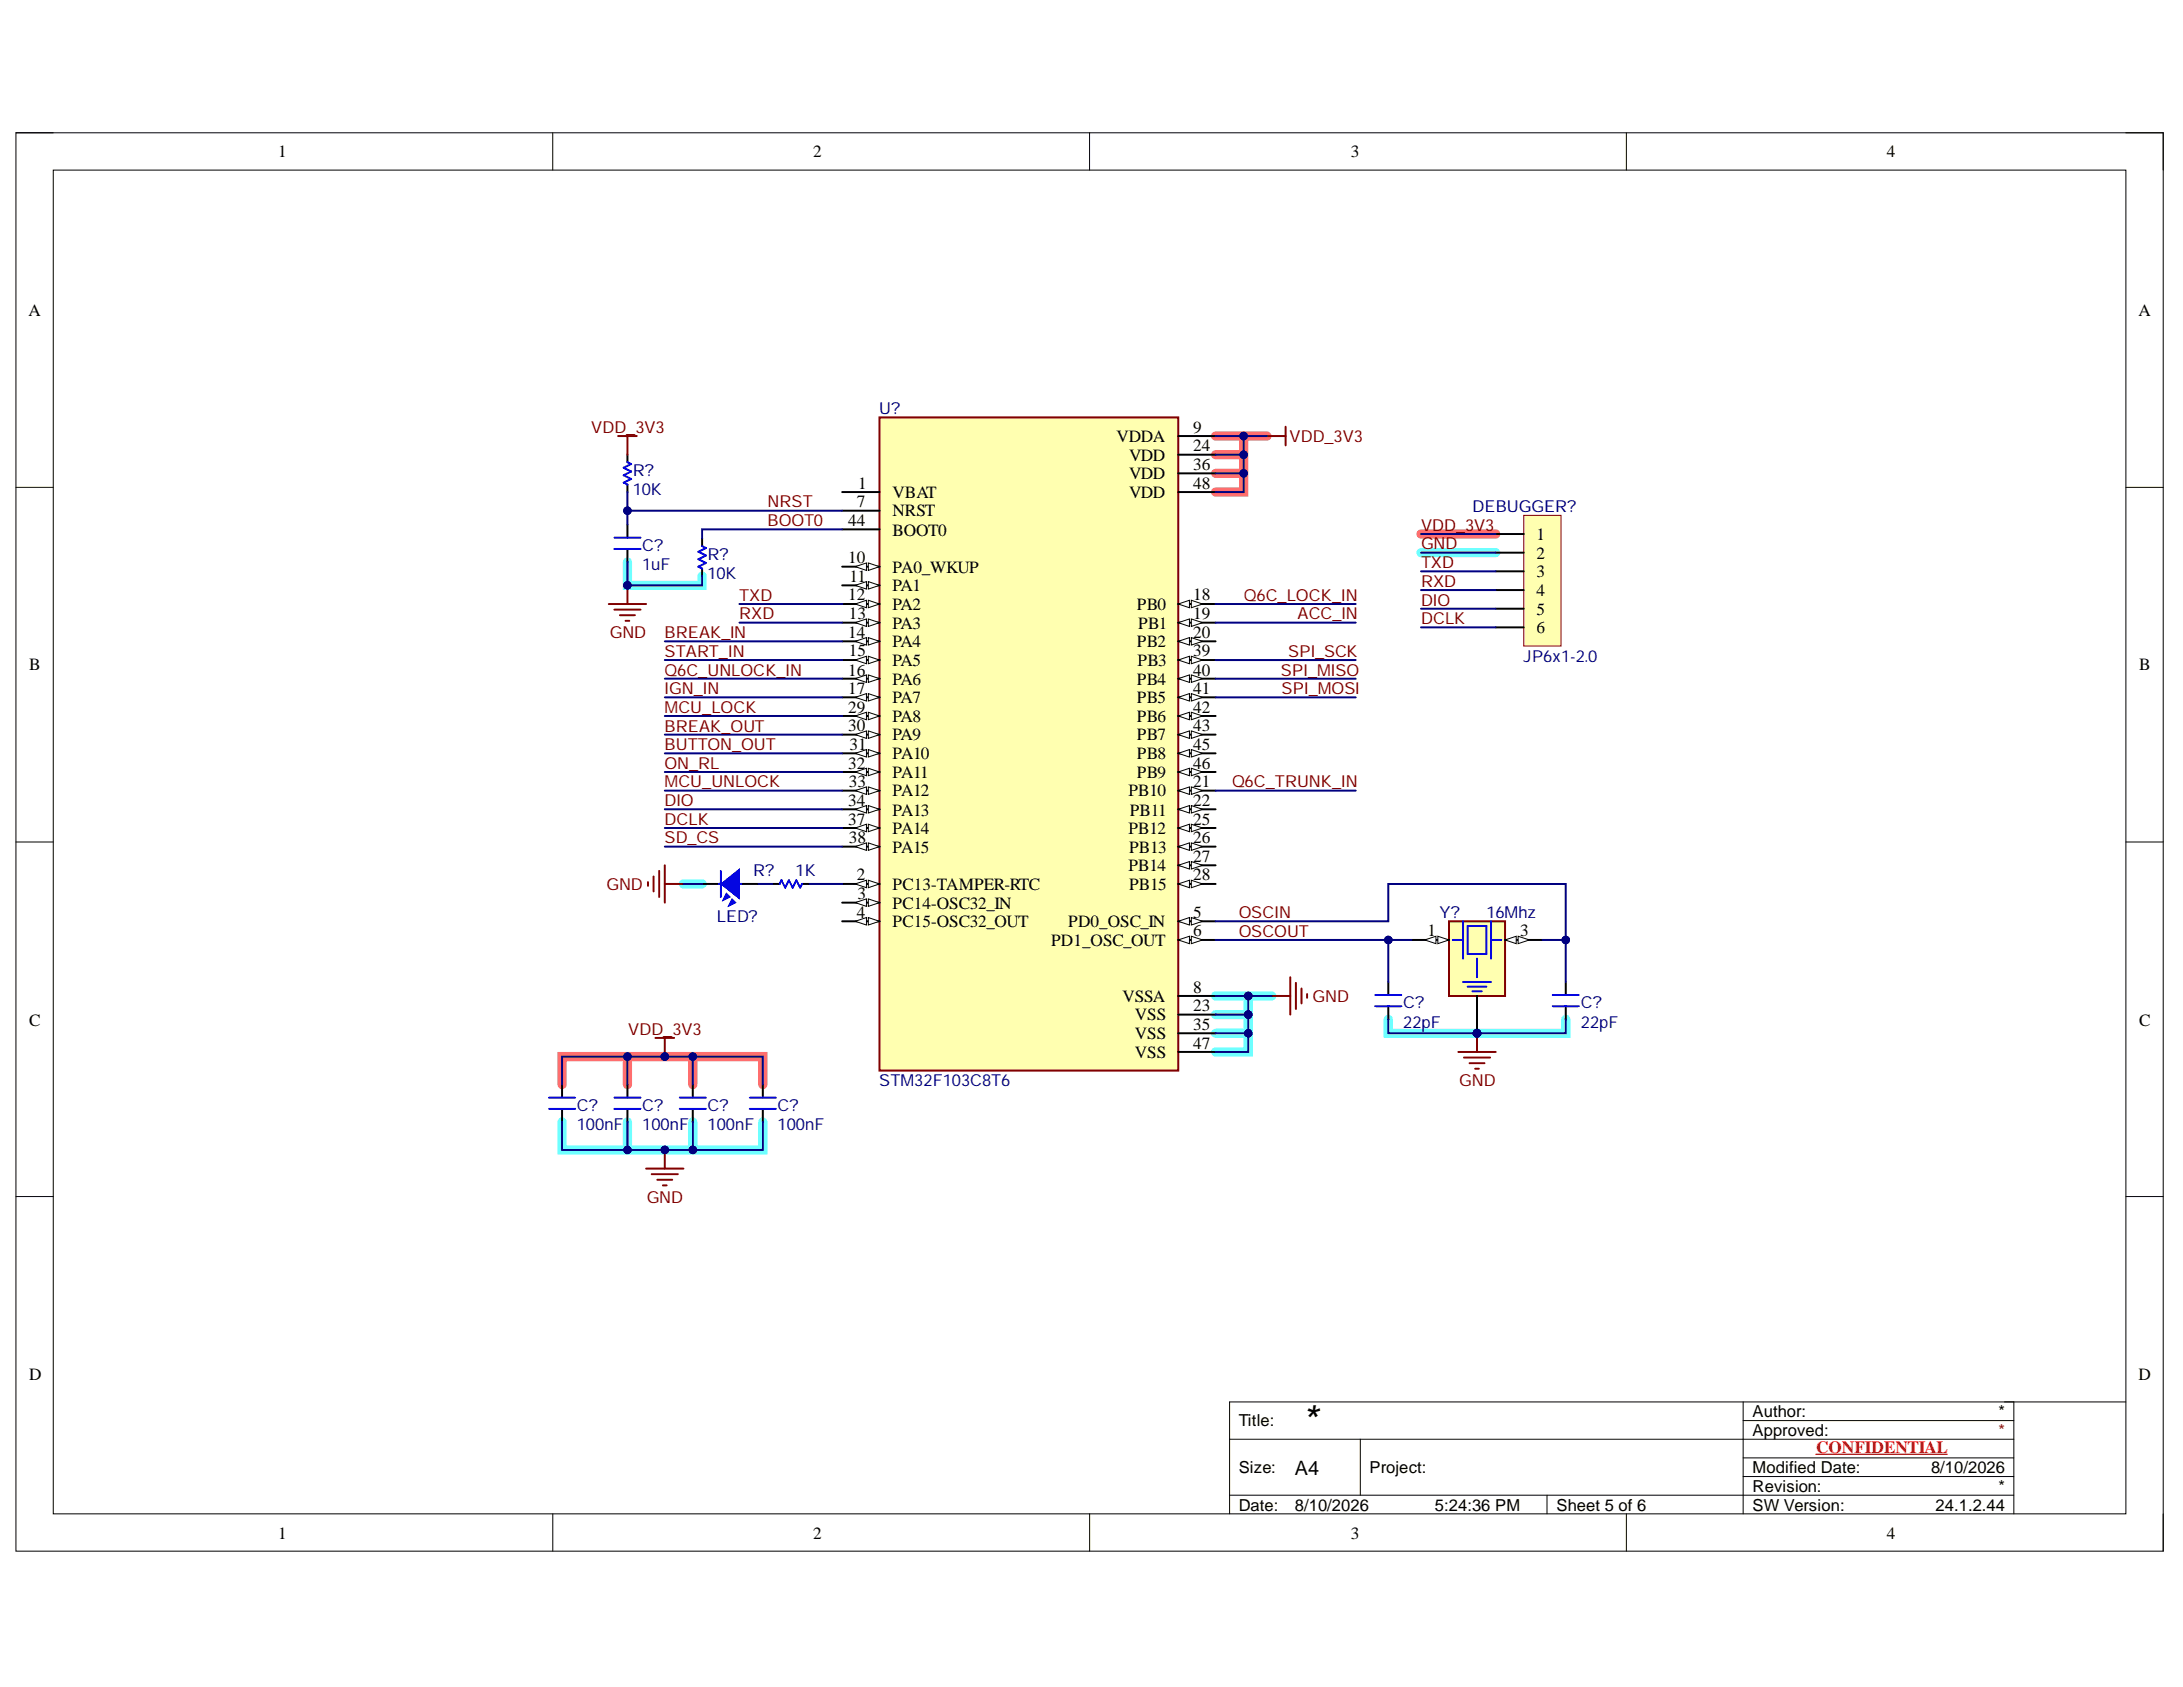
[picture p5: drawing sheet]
<svg xmlns="http://www.w3.org/2000/svg" width="279mm" height="216mm" viewBox="0 0 279 216" stroke-linecap="round" stroke-linejoin="round" font-family="sans-serif">
<defs><g id="words">
<text font-size="4.1" x="166.9" y="182.9">*</text>
<text font-size="2.5" x="165.7" y="188.7">A4</text>
<g font-size="2.2">
<text x="35.6" y="20.1">1</text>
<text x="104.1" y="20.1">2</text>
<text x="172.9" y="20.1">3</text>
<text x="241.5" y="20.1">4</text>
<text x="3.6" y="40.4">A</text>
<text x="273.7" y="40.4">A</text>
<text x="142.9" y="56.5">VDDA</text>
<text x="144.5" y="59">VDD</text>
<text x="152.7" y="55.4">9</text>
<text x="152.7" y="57.7">24</text>
<text x="109.7" y="64.9">7</text>
<text x="109.8" y="62.5">1</text>
<text x="114.2" y="63.7">VBAT</text>
<text x="144.5" y="61.4">VDD</text>
<text x="144.5" y="63.7">VDD</text>
<text x="152.7" y="60.2">36</text>
<text x="152.7" y="62.5">48</text>
<text x="108.6" y="67.3">44</text>
<text x="114.2" y="66.1">NRST</text>
<text x="114.2" y="68.5">BOOT0</text>
<text x="196.7" y="69.1">1</text>
<text x="196.7" y="71.5">2</text>
<text x="108.6" y="72.1">10</text>
<text x="108.6" y="76.8">12</text>
<text x="108.7" y="74.5">11</text>
<text x="114.2" y="73.3">PA0_WKUP</text>
<text x="114.2" y="75.6">PA1</text>
<text x="152.7" y="76.8">18</text>
<text x="196.7" y="73.9">3</text>
<text x="196.7" y="76.2">4</text>
<text x="108.6" y="81.6">14</text>
<text x="108.7" y="79.3">13</text>
<text x="114.2" y="78.1">PA2</text>
<text x="114.2" y="80.5">PA3</text>
<text x="114.2" y="82.8">PA4</text>
<text x="145.5" y="78.1">PB0</text>
<text x="145.5" y="82.8">PB2</text>
<text x="145.7" y="80.5">PB1</text>
<text x="152.7" y="79.3">19</text>
<text x="152.7" y="81.6">20</text>
<text x="196.7" y="78.7">5</text>
<text x="196.7" y="81.1">6</text>
<text x="3.7" y="85.8">B</text>
<text x="108.6" y="86.5">16</text>
<text x="108.6" y="88.8">17</text>
<text x="108.7" y="84">15</text>
<text x="114.2" y="85.2">PA5</text>
<text x="114.2" y="87.6">PA6</text>
<text x="145.5" y="87.6">PB4</text>
<text x="145.6" y="85.2">PB3</text>
<text x="152.7" y="84">39</text>
<text x="152.7" y="86.5">40</text>
<text x="152.7" y="88.8">41</text>
<text x="273.8" y="85.8">B</text>
<text x="108.6" y="91.2">29</text>
<text x="108.6" y="93.6">30</text>
<text x="114.2" y="90">PA7</text>
<text x="114.2" y="92.4">PA8</text>
<text x="114.2" y="94.7">PA9</text>
<text x="145.5" y="90">PB5</text>
<text x="145.5" y="92.4">PB6</text>
<text x="145.5" y="94.7">PB7</text>
<text x="152.7" y="91.2">42</text>
<text x="152.7" y="93.6">43</text>
<text x="108.6" y="98.4">32</text>
<text x="108.7" y="100.7">33</text>
<text x="108.7" y="96">31</text>
<text x="114.2" y="97.2">PA10</text>
<text x="114.2" y="99.6">PA11</text>
<text x="114.2" y="101.9">PA12</text>
<text x="144.4" y="101.9">PB10</text>
<text x="145.5" y="97.2">PB8</text>
<text x="145.5" y="99.6">PB9</text>
<text x="152.7" y="96">45</text>
<text x="152.7" y="98.4">46</text>
<text x="152.7" y="100.7">21</text>
<text x="108.6" y="103.1">34</text>
<text x="108.6" y="105.6">37</text>
<text x="108.7" y="107.9">38</text>
<text x="114.2" y="104.4">PA13</text>
<text x="114.2" y="106.7">PA14</text>
<text x="144.4" y="106.7">PB12</text>
<text x="144.6" y="104.4">PB11</text>
<text x="152.7" y="103.1">22</text>
<text x="152.7" y="105.6">25</text>
<text x="152.7" y="107.9">26</text>
<text x="109.7" y="112.7">2</text>
<text x="114.2" y="109.1">PA15</text>
<text x="114.2" y="113.9">PC13-TAMPER-RTC</text>
<text x="144.4" y="111.5">PB14</text>
<text x="144.5" y="109.1">PB13</text>
<text x="144.5" y="113.9">PB15</text>
<text x="152.7" y="110.3">27</text>
<text x="152.7" y="112.7">28</text>
<text x="109.7" y="117.5">4</text>
<text x="109.7" y="115.1">3</text>
<text x="114.2" y="116.3">PC14-OSC32_IN</text>
<text x="114.2" y="118.7">PC15-OSC32_OUT</text>
<text x="136.7" y="118.7">PD0_OSC_IN</text>
<text x="152.7" y="117.5">5</text>
<text x="152.7" y="119.8">6</text>
<text x="182.7" y="119.8">1</text>
<text x="194.6" y="119.8">3</text>
<text x="134.5" y="121">PD1_OSC_OUT</text>
<text x="3.7" y="131.2">C</text>
<text x="143.7" y="128.2">VSSA</text>
<text x="145.3" y="130.6">VSS</text>
<text x="152.7" y="127">8</text>
<text x="152.7" y="129.4">23</text>
<text x="152.7" y="131.8">35</text>
<text x="273.8" y="131.2">C</text>
<text x="145.3" y="133">VSS</text>
<text x="145.3" y="135.4">VSS</text>
<text x="152.7" y="134.2">47</text>
<text x="3.7" y="176.6">D</text>
<text x="273.7" y="176.6">D</text>
<text x="35.6" y="196.9">1</text>
<text x="104.1" y="196.9">2</text>
<text x="172.9" y="196.9">3</text>
<text x="241.5" y="196.9">4</text>
</g>
<text font-size="2.2" fill="#f00" x="232.4" y="185.9">CONFIDENTIAL</text>
<g font-size="2.1" fill="#000080">
<text x="112.5" y="53">U?</text>
<text x="81" y="60.9">R?</text>
<text x="81" y="63.3">10K</text>
<text x="188.5" y="65.6">DEBUGGER?</text>
<text x="82.2" y="70.6">C?</text>
<text x="90.6" y="71.7">R?</text>
<text x="82.2" y="72.9">1uF</text>
<text x="90.6" y="74">10K</text>
<text x="195" y="84.7">JP6x1-2.0</text>
<text x="96.4" y="112.1">R?</text>
<text x="101.8" y="112.1">1K</text>
<text x="91.7" y="118">LED?</text>
<text x="184.2" y="117.5">Y?</text>
<text x="190.2" y="117.5">16Mhz</text>
<text x="179.6" y="129.1">C?</text>
<text x="179.6" y="131.5">22pF</text>
<text x="202.3" y="129.1">C?</text>
<text x="202.3" y="131.5">22pF</text>
<text x="73.8" y="142.2">C?</text>
<text x="82.2" y="142.2">C?</text>
<text x="90.6" y="142.2">C?</text>
<text x="99.5" y="142.2">C?</text>
<text x="112.5" y="139">STM32F103C8T6</text>
<text x="73.8" y="144.6">100nF</text>
<text x="82.2" y="144.6">100nF</text>
<text x="90.6" y="144.6">100nF</text>
<text x="99.5" y="144.6">100nF</text>
</g>
<g font-size="2.1" fill="#800000">
<text x="75.7" y="55.4">VDD_3V3</text>
<text x="165" y="56.6">VDD_3V3</text>
<text x="98.3" y="64.9">NRST</text>
<text x="98.3" y="67.4">BOOT0</text>
<text x="181.9" y="68">VDD_3V3</text>
<text x="181.9" y="70.3">GND</text>
<text x="94.6" y="76.9">TXD</text>
<text x="159.2" y="76.9">Q6C_LOCK_IN</text>
<text x="181.9" y="72.7">TXD</text>
<text x="181.9" y="75.1">RXD</text>
<text x="181.9" y="77.5">DIO</text>
<text x="78" y="81.6">GND</text>
<text x="85.1" y="81.6">BREAK_IN</text>
<text x="94.6" y="79.3">RXD</text>
<text x="166.1" y="79.3">ACC_IN</text>
<text x="181.9" y="79.9">DCLK</text>
<text x="85.1" y="84.1">START_IN</text>
<text x="85.1" y="86.5">Q6C_UNLOCK_IN</text>
<text x="85.1" y="88.8">IGN_IN</text>
<text x="163.9" y="86.5">SPI_MISO</text>
<text x="164" y="88.8">SPI_MOSI</text>
<text x="164.9" y="84.1">SPI_SCK</text>
<text x="85.1" y="93.6">BREAK_OUT</text>
<text x="85.1" y="91.2">MCU_LOCK</text>
<text x="85.1" y="100.7">MCU_UNLOCK</text>
<text x="85.1" y="98.4">ON_RL</text>
<text x="85.1" y="96">BUTTON_OUT</text>
<text x="157.7" y="100.7">Q6C_TRUNK_IN</text>
<text x="85.1" y="103.2">DIO</text>
<text x="85.1" y="105.6">DCLK</text>
<text x="85.1" y="107.9">SD_CS</text>
<text x="77.6" y="113.9">GND</text>
<text x="158.5" y="117.5">OSCIN</text>
<text x="158.5" y="119.9">OSCOUT</text>
<text x="168" y="128.2">GND</text>
<text x="80.4" y="132.4">VDD_3V3</text>
<text x="186.8" y="139">GND</text>
<text x="82.8" y="153.9">GND</text>
</g>
<g font-size="2.1">
<text x="158.5" y="182.5">Title:</text>
<text x="224.3" y="181.4">Author:</text>
<text x="224.3" y="183.7">Approved:</text>
<text x="255.8" y="181.4">*</text>
<text x="158.5" y="188.5">Size:</text>
<text x="175.3" y="188.5">Project:</text>
<text x="224.3" y="190.9">Revision:</text>
<text x="224.3" y="188.5">Modified Date:</text>
<text x="247.1" y="188.5">8/10/2026</text>
<text x="255.8" y="190.9">*</text>
<text x="158.5" y="193.4">Date:</text>
<text x="165.7" y="193.4">8/10/2026</text>
<text x="183.6" y="193.4">5:24:36 PM</text>
<text x="199.2" y="193.4">Sheet 5 of 6</text>
<text x="224.3" y="193.4">SW Version:</text>
<text x="247.7" y="193.4">24.1.2.44</text>
</g>
<text font-size="2.1" fill="#85200c" x="255.8" y="183.7">*</text>
</g></defs>
<path d="M2 17h274.9v181.5h-274.9z" fill="none" stroke="#000" stroke-width=".13"/>
<path d="M6.8 21.8h265.3v171.9h-265.3z" fill-rule="evenodd" fill="#fff"/>
<g fill="none" stroke="#000" stroke-width=".13">
<path d="M2 17h4.8M70.7 17v4.8M139.5 17v4.8M208.2 17v4.8M272.1 17h4.8v4.8M6.8 21.8h265.3v171.9h-265.3zM2 62.4h4.8M272.1 62.4h4.8M2 107.8h4.8M272.1 107.8h4.8M2 153.1h4.8M272.1 153.1h4.8"/>
<path d="M223.1 179.4v14.3M257.7 179.4v14.3M272.1 179.4h-114.7v14.3M70.7 193.7v4.8M139.5 193.7v4.8M157.4 184.2h100.3M157.4 191.4h100.3M174.1 184.2v7.2M198 191.4v2.3M208.2 193.7v4.8M223.1 181.8h34.6M223.1 186.6h34.6"/>
<path d="M223.1 189h34.6M276.9 193.7v4.8"/>
</g>
<path d="M80.3 71.9v3h9.6v-1.2M181.9 70.7h9.5M87.5 113.1h2.4M155.6 127.5h7.2M155.6 129.8h4.2M159.8 132.2v2.4h-4.2M159.8 129.8v2.4h-4.2M159.8 127.5v2.3M177.7 130.4v1.8h22.7v-1.8M71.9 143.6v3.6h25.7v-3.6M80.3 143.6v3.6M88.7 143.6v3.6" fill="none" stroke="#6effff" stroke-width="1.2"/>
<path d="M155.6 55.8h6.6M155.6 58.2h3.6M159.2 55.8v7.2h-3.6M155.6 60.6h3.6M181.9 68.3h9.5M80.3 135.2h-8.4v3.6M80.3 138.8v-3.6h17.3v3.6M88.7 135.2v3.6" fill="none" stroke="#ff6e6e" stroke-width="1.2"/>
<path d="M232.4 186.1h16.8" fill="none" stroke="#f00" stroke-width=".17"/>
<path d="M112.6 53.4h38.2v83.6h-38.2z" fill-rule="evenodd" fill="#ffffb0"/>
<path d="M112.6 53.4h38.2v83.6h-38.2z" fill="none" stroke="#800000" stroke-width=".25"/>
<path d="M107.8 63h4.8M107.8 65.4h4.8M107.8 67.7h4.8M107.8 72.5h4.8" fill="none" stroke="#000" stroke-width=".25"/>
<path d="M111.1 72l1.5 .5-1.5 .5z" fill="#f8fcff"/>
<path d="M111.1 72l1.5 .5-1.5 .5z" fill="none" stroke="#000" stroke-width=".13"/>
<path d="M109.5 72.5l1.4-.5v1z" fill="#f8fcff"/>
<path d="M109.5 72.5l1.4-.5v1z" fill="none" stroke="#000" stroke-width=".13"/>
<path d="M107.8 74.9h4.8" fill="none" stroke="#000" stroke-width=".25"/>
<path d="M111.1 74.4l1.5 .5-1.5 .5z" fill="#f8fcff"/>
<path d="M111.1 74.4l1.5 .5-1.5 .5z" fill="none" stroke="#000" stroke-width=".13"/>
<path d="M109.5 74.9l1.4-.5v1z" fill="#f8fcff"/>
<path d="M109.5 74.9l1.4-.5v1z" fill="none" stroke="#000" stroke-width=".13"/>
<path d="M107.8 77.3h4.8" fill="none" stroke="#000" stroke-width=".25"/>
<path d="M111.1 76.8l1.5 .5-1.5 .5z" fill="#f8fcff"/>
<path d="M111.1 76.8l1.5 .5-1.5 .5z" fill="none" stroke="#000" stroke-width=".13"/>
<path d="M109.5 77.3l1.4-.5v1z" fill="#f8fcff"/>
<path d="M109.5 77.3l1.4-.5v1z" fill="none" stroke="#000" stroke-width=".13"/>
<path d="M107.8 79.7h4.8" fill="none" stroke="#000" stroke-width=".25"/>
<path d="M111.1 79.2l1.5 .5-1.5 .5z" fill="#f8fcff"/>
<path d="M111.1 79.2l1.5 .5-1.5 .5z" fill="none" stroke="#000" stroke-width=".13"/>
<path d="M109.5 79.7l1.4-.5v1z" fill="#f8fcff"/>
<path d="M109.5 79.7l1.4-.5v1z" fill="none" stroke="#000" stroke-width=".13"/>
<path d="M107.8 82.1h4.8" fill="none" stroke="#000" stroke-width=".25"/>
<path d="M111.1 81.6l1.5 .5-1.5 .5z" fill="#f8fcff"/>
<path d="M111.1 81.6l1.5 .5-1.5 .5z" fill="none" stroke="#000" stroke-width=".13"/>
<path d="M109.5 82.1l1.4-.5v1z" fill="#f8fcff"/>
<path d="M109.5 82.1l1.4-.5v1z" fill="none" stroke="#000" stroke-width=".13"/>
<path d="M107.8 84.5h4.8" fill="none" stroke="#000" stroke-width=".25"/>
<path d="M111.1 84l1.5 .5-1.5 .4z" fill="#f8fcff"/>
<path d="M111.1 84l1.5 .5-1.5 .4z" fill="none" stroke="#000" stroke-width=".13"/>
<path d="M109.5 84.5l1.4-.5v.9z" fill="#f8fcff"/>
<path d="M109.5 84.5l1.4-.5v.9z" fill="none" stroke="#000" stroke-width=".13"/>
<path d="M107.8 86.9h4.8" fill="none" stroke="#000" stroke-width=".25"/>
<path d="M111.1 86.4l1.5 .5-1.5 .4z" fill="#f8fcff"/>
<path d="M111.1 86.4l1.5 .5-1.5 .4z" fill="none" stroke="#000" stroke-width=".13"/>
<path d="M109.5 86.9l1.4-.5v.9z" fill="#f8fcff"/>
<path d="M109.5 86.9l1.4-.5v.9z" fill="none" stroke="#000" stroke-width=".13"/>
<path d="M107.8 89.2h4.8" fill="none" stroke="#000" stroke-width=".25"/>
<path d="M111.1 88.8l1.5 .4-1.5 .5z" fill="#f8fcff"/>
<path d="M111.1 88.8l1.5 .4-1.5 .5z" fill="none" stroke="#000" stroke-width=".13"/>
<path d="M109.5 89.2l1.4-.4v.9z" fill="#f8fcff"/>
<path d="M109.5 89.2l1.4-.4v.9z" fill="none" stroke="#000" stroke-width=".13"/>
<path d="M107.8 91.6h4.8" fill="none" stroke="#000" stroke-width=".25"/>
<path d="M111.1 91.2l1.5 .4-1.5 .5z" fill="#f8fcff"/>
<path d="M111.1 91.2l1.5 .4-1.5 .5z" fill="none" stroke="#000" stroke-width=".13"/>
<path d="M109.5 91.6l1.4-.4v.9z" fill="#f8fcff"/>
<path d="M109.5 91.6l1.4-.4v.9z" fill="none" stroke="#000" stroke-width=".13"/>
<path d="M107.8 94h4.8" fill="none" stroke="#000" stroke-width=".25"/>
<path d="M111.1 93.5l1.5 .5-1.5 .5z" fill="#f8fcff"/>
<path d="M111.1 93.5l1.5 .5-1.5 .5z" fill="none" stroke="#000" stroke-width=".13"/>
<path d="M109.5 94l1.4-.5v1z" fill="#f8fcff"/>
<path d="M109.5 94l1.4-.5v1z" fill="none" stroke="#000" stroke-width=".13"/>
<path d="M107.8 96.4h4.8" fill="none" stroke="#000" stroke-width=".25"/>
<path d="M111.1 95.9l1.5 .5-1.5 .5z" fill="#f8fcff"/>
<path d="M111.1 95.9l1.5 .5-1.5 .5z" fill="none" stroke="#000" stroke-width=".13"/>
<path d="M109.5 96.4l1.4-.5v1z" fill="#f8fcff"/>
<path d="M109.5 96.4l1.4-.5v1z" fill="none" stroke="#000" stroke-width=".13"/>
<path d="M107.8 98.8h4.8" fill="none" stroke="#000" stroke-width=".25"/>
<path d="M111.1 98.3l1.5 .5-1.5 .5z" fill="#f8fcff"/>
<path d="M111.1 98.3l1.5 .5-1.5 .5z" fill="none" stroke="#000" stroke-width=".13"/>
<path d="M109.5 98.8l1.4-.5v1z" fill="#f8fcff"/>
<path d="M109.5 98.8l1.4-.5v1z" fill="none" stroke="#000" stroke-width=".13"/>
<path d="M107.8 101.2h4.8" fill="none" stroke="#000" stroke-width=".25"/>
<path d="M111.1 100.7l1.5 .5-1.5 .5z" fill="#f8fcff"/>
<path d="M111.1 100.7l1.5 .5-1.5 .5z" fill="none" stroke="#000" stroke-width=".13"/>
<path d="M109.5 101.2l1.4-.5v1z" fill="#f8fcff"/>
<path d="M109.5 101.2l1.4-.5v1z" fill="none" stroke="#000" stroke-width=".13"/>
<path d="M107.8 103.6h4.8" fill="none" stroke="#000" stroke-width=".25"/>
<path d="M111.1 103.1l1.5 .5-1.5 .5z" fill="#f8fcff"/>
<path d="M111.1 103.1l1.5 .5-1.5 .5z" fill="none" stroke="#000" stroke-width=".13"/>
<path d="M109.5 103.6l1.4-.5v1z" fill="#f8fcff"/>
<path d="M109.5 103.6l1.4-.5v1z" fill="none" stroke="#000" stroke-width=".13"/>
<path d="M107.8 106h4.8" fill="none" stroke="#000" stroke-width=".25"/>
<path d="M111.1 105.5l1.5 .5-1.5 .4z" fill="#f8fcff"/>
<path d="M111.1 105.5l1.5 .5-1.5 .4z" fill="none" stroke="#000" stroke-width=".13"/>
<path d="M109.5 106l1.4-.5v.9z" fill="#f8fcff"/>
<path d="M109.5 106l1.4-.5v.9z" fill="none" stroke="#000" stroke-width=".13"/>
<path d="M107.8 108.4h4.8" fill="none" stroke="#000" stroke-width=".25"/>
<path d="M111.1 107.9l1.5 .5-1.5 .4z" fill="#f8fcff"/>
<path d="M111.1 107.9l1.5 .5-1.5 .4z" fill="none" stroke="#000" stroke-width=".13"/>
<path d="M109.5 108.4l1.4-.5v.9z" fill="#f8fcff"/>
<path d="M109.5 108.4l1.4-.5v.9z" fill="none" stroke="#000" stroke-width=".13"/>
<path d="M107.8 113.1h4.8" fill="none" stroke="#000" stroke-width=".25"/>
<path d="M111.1 112.7l1.5 .4-1.5 .5z" fill="#f8fcff"/>
<path d="M111.1 112.7l1.5 .4-1.5 .5z" fill="none" stroke="#000" stroke-width=".13"/>
<path d="M109.5 113.1l1.4-.4v.9z" fill="#f8fcff"/>
<path d="M109.5 113.1l1.4-.4v.9z" fill="none" stroke="#000" stroke-width=".13"/>
<path d="M107.8 115.5h4.8" fill="none" stroke="#000" stroke-width=".25"/>
<path d="M111.1 115l1.5 .5-1.5 .5z" fill="#f8fcff"/>
<path d="M111.1 115l1.5 .5-1.5 .5z" fill="none" stroke="#000" stroke-width=".13"/>
<path d="M109.5 115.5l1.4-.5v1z" fill="#f8fcff"/>
<path d="M109.5 115.5l1.4-.5v1z" fill="none" stroke="#000" stroke-width=".13"/>
<path d="M107.8 117.9h4.8" fill="none" stroke="#000" stroke-width=".25"/>
<path d="M111.1 117.4l1.5 .5-1.5 .5z" fill="#f8fcff"/>
<path d="M111.1 117.4l1.5 .5-1.5 .5z" fill="none" stroke="#000" stroke-width=".13"/>
<path d="M109.5 117.9l1.4-.5v1z" fill="#f8fcff"/>
<path d="M109.5 117.9l1.4-.5v1z" fill="none" stroke="#000" stroke-width=".13"/>
<path d="M150.8 55.8h4.8M150.8 58.2h4.8M150.8 60.6h4.8M150.8 63h4.8M150.8 77.3h4.8" fill="none" stroke="#000" stroke-width=".25"/>
<path d="M150.8 77.3l1.4-.5v1z" fill="#f8fcff"/>
<path d="M150.8 77.3l1.4-.5v1z" fill="none" stroke="#000" stroke-width=".13"/>
<path d="M152.5 76.8l1.4 .5-1.4 .5z" fill="#f8fcff"/>
<path d="M152.5 76.8l1.4 .5-1.4 .5z" fill="none" stroke="#000" stroke-width=".13"/>
<path d="M150.8 79.7h4.8" fill="none" stroke="#000" stroke-width=".25"/>
<path d="M150.8 79.7l1.4-.5v1z" fill="#f8fcff"/>
<path d="M150.8 79.7l1.4-.5v1z" fill="none" stroke="#000" stroke-width=".13"/>
<path d="M152.5 79.2l1.4 .5-1.4 .5z" fill="#f8fcff"/>
<path d="M152.5 79.2l1.4 .5-1.4 .5z" fill="none" stroke="#000" stroke-width=".13"/>
<path d="M150.8 82.1h4.8" fill="none" stroke="#000" stroke-width=".25"/>
<path d="M150.8 82.1l1.4-.5v1z" fill="#f8fcff"/>
<path d="M150.8 82.1l1.4-.5v1z" fill="none" stroke="#000" stroke-width=".13"/>
<path d="M152.5 81.6l1.4 .5-1.4 .5z" fill="#f8fcff"/>
<path d="M152.5 81.6l1.4 .5-1.4 .5z" fill="none" stroke="#000" stroke-width=".13"/>
<path d="M150.8 84.5h4.8" fill="none" stroke="#000" stroke-width=".25"/>
<path d="M150.8 84.5l1.4-.5v.9z" fill="#f8fcff"/>
<path d="M150.8 84.5l1.4-.5v.9z" fill="none" stroke="#000" stroke-width=".13"/>
<path d="M152.5 84l1.4 .5-1.4 .4z" fill="#f8fcff"/>
<path d="M152.5 84l1.4 .5-1.4 .4z" fill="none" stroke="#000" stroke-width=".13"/>
<path d="M150.8 86.9h4.8" fill="none" stroke="#000" stroke-width=".25"/>
<path d="M150.8 86.9l1.4-.5v.9z" fill="#f8fcff"/>
<path d="M150.8 86.9l1.4-.5v.9z" fill="none" stroke="#000" stroke-width=".13"/>
<path d="M152.5 86.4l1.4 .5-1.4 .4z" fill="#f8fcff"/>
<path d="M152.5 86.4l1.4 .5-1.4 .4z" fill="none" stroke="#000" stroke-width=".13"/>
<path d="M150.8 89.2h4.8" fill="none" stroke="#000" stroke-width=".25"/>
<path d="M150.8 89.2l1.4-.4v.9z" fill="#f8fcff"/>
<path d="M150.8 89.2l1.4-.4v.9z" fill="none" stroke="#000" stroke-width=".13"/>
<path d="M152.5 88.8l1.4 .4-1.4 .5z" fill="#f8fcff"/>
<path d="M152.5 88.8l1.4 .4-1.4 .5z" fill="none" stroke="#000" stroke-width=".13"/>
<path d="M150.8 91.6h4.8" fill="none" stroke="#000" stroke-width=".25"/>
<path d="M150.8 91.6l1.4-.4v.9z" fill="#f8fcff"/>
<path d="M150.8 91.6l1.4-.4v.9z" fill="none" stroke="#000" stroke-width=".13"/>
<path d="M152.5 91.2l1.4 .4-1.4 .5z" fill="#f8fcff"/>
<path d="M152.5 91.2l1.4 .4-1.4 .5z" fill="none" stroke="#000" stroke-width=".13"/>
<path d="M150.8 94h4.8" fill="none" stroke="#000" stroke-width=".25"/>
<path d="M150.8 94l1.4-.5v1z" fill="#f8fcff"/>
<path d="M150.8 94l1.4-.5v1z" fill="none" stroke="#000" stroke-width=".13"/>
<path d="M152.5 93.5l1.4 .5-1.4 .5z" fill="#f8fcff"/>
<path d="M152.5 93.5l1.4 .5-1.4 .5z" fill="none" stroke="#000" stroke-width=".13"/>
<path d="M150.8 96.4h4.8" fill="none" stroke="#000" stroke-width=".25"/>
<path d="M150.8 96.4l1.4-.5v1z" fill="#f8fcff"/>
<path d="M150.8 96.4l1.4-.5v1z" fill="none" stroke="#000" stroke-width=".13"/>
<path d="M152.5 95.9l1.4 .5-1.4 .5z" fill="#f8fcff"/>
<path d="M152.5 95.9l1.4 .5-1.4 .5z" fill="none" stroke="#000" stroke-width=".13"/>
<path d="M150.8 98.8h4.8" fill="none" stroke="#000" stroke-width=".25"/>
<path d="M150.8 98.8l1.4-.5v1z" fill="#f8fcff"/>
<path d="M150.8 98.8l1.4-.5v1z" fill="none" stroke="#000" stroke-width=".13"/>
<path d="M152.5 98.3l1.4 .5-1.4 .5z" fill="#f8fcff"/>
<path d="M152.5 98.3l1.4 .5-1.4 .5z" fill="none" stroke="#000" stroke-width=".13"/>
<path d="M150.8 101.2h4.8" fill="none" stroke="#000" stroke-width=".25"/>
<path d="M150.8 101.2l1.4-.5v1z" fill="#f8fcff"/>
<path d="M150.8 101.2l1.4-.5v1z" fill="none" stroke="#000" stroke-width=".13"/>
<path d="M152.5 100.7l1.4 .5-1.4 .5z" fill="#f8fcff"/>
<path d="M152.5 100.7l1.4 .5-1.4 .5z" fill="none" stroke="#000" stroke-width=".13"/>
<path d="M150.8 103.6h4.8" fill="none" stroke="#000" stroke-width=".25"/>
<path d="M150.8 103.6l1.4-.5v1z" fill="#f8fcff"/>
<path d="M150.8 103.6l1.4-.5v1z" fill="none" stroke="#000" stroke-width=".13"/>
<path d="M152.5 103.1l1.4 .5-1.4 .5z" fill="#f8fcff"/>
<path d="M152.5 103.1l1.4 .5-1.4 .5z" fill="none" stroke="#000" stroke-width=".13"/>
<path d="M150.8 106h4.8" fill="none" stroke="#000" stroke-width=".25"/>
<path d="M150.8 106l1.4-.5v.9z" fill="#f8fcff"/>
<path d="M150.8 106l1.4-.5v.9z" fill="none" stroke="#000" stroke-width=".13"/>
<path d="M152.5 105.5l1.4 .5-1.4 .4z" fill="#f8fcff"/>
<path d="M152.5 105.5l1.4 .5-1.4 .4z" fill="none" stroke="#000" stroke-width=".13"/>
<path d="M150.8 108.4h4.8" fill="none" stroke="#000" stroke-width=".25"/>
<path d="M150.8 108.4l1.4-.5v.9z" fill="#f8fcff"/>
<path d="M150.8 108.4l1.4-.5v.9z" fill="none" stroke="#000" stroke-width=".13"/>
<path d="M152.5 107.9l1.4 .5-1.4 .4z" fill="#f8fcff"/>
<path d="M152.5 107.9l1.4 .5-1.4 .4z" fill="none" stroke="#000" stroke-width=".13"/>
<path d="M150.8 110.7h4.8" fill="none" stroke="#000" stroke-width=".25"/>
<path d="M150.8 110.7l1.4-.4v.9z" fill="#f8fcff"/>
<path d="M150.8 110.7l1.4-.4v.9z" fill="none" stroke="#000" stroke-width=".13"/>
<path d="M152.5 110.3l1.4 .4-1.4 .5z" fill="#f8fcff"/>
<path d="M152.5 110.3l1.4 .4-1.4 .5z" fill="none" stroke="#000" stroke-width=".13"/>
<path d="M150.8 113.1h4.8" fill="none" stroke="#000" stroke-width=".25"/>
<path d="M150.8 113.1l1.4-.4v.9z" fill="#f8fcff"/>
<path d="M150.8 113.1l1.4-.4v.9z" fill="none" stroke="#000" stroke-width=".13"/>
<path d="M152.5 112.7l1.4 .4-1.4 .5z" fill="#f8fcff"/>
<path d="M152.5 112.7l1.4 .4-1.4 .5z" fill="none" stroke="#000" stroke-width=".13"/>
<path d="M150.8 117.9h4.8" fill="none" stroke="#000" stroke-width=".25"/>
<path d="M150.8 117.9l1.4-.5v1z" fill="#f8fcff"/>
<path d="M150.8 117.9l1.4-.5v1z" fill="none" stroke="#000" stroke-width=".13"/>
<path d="M152.5 117.4l1.4 .5-1.4 .5z" fill="#f8fcff"/>
<path d="M152.5 117.4l1.4 .5-1.4 .5z" fill="none" stroke="#000" stroke-width=".13"/>
<path d="M150.8 120.3h4.8" fill="none" stroke="#000" stroke-width=".25"/>
<path d="M150.8 120.3l1.4-.5v1z" fill="#f8fcff"/>
<path d="M150.8 120.3l1.4-.5v1z" fill="none" stroke="#000" stroke-width=".13"/>
<path d="M152.5 119.8l1.4 .5-1.4 .5z" fill="#f8fcff"/>
<path d="M152.5 119.8l1.4 .5-1.4 .5z" fill="none" stroke="#000" stroke-width=".13"/>
<path d="M80.3 58.2v.9M80.3 62v1M89.9 68.9v1M89.9 72.8v.9M150.8 127.5h4.8M150.8 129.8h4.8M150.8 132.2h4.8M150.8 134.6h4.8" fill="none" stroke="#000" stroke-width=".25"/>
<g fill="none" stroke="#800000" stroke-width=".25">
<path d="M79.1 55.8h2.4M80.3 55.8v2.4M162.2 55.8h2.3M164.5 54.6v2.4M77.9 77.3h4.8M78.6 78h3.4M79.3 78.7h2M80.1 79.5h.4M80.3 74.9v2.4M162.8 127.5h2.3M165.1 125.1v4.7M165.9 125.8v3.3"/>
<path d="M166.6 126.5v1.9M167.3 127.2v.5"/>
</g>
<path d="M80.3 59.1l.5 .3-1 .5 1 .4-1 .5 1 .5-1 .5 .5 .2M89.9 69.9l.4 .2-.9 .5 .9 .5-.9 .5 .9 .4-.9 .5 .5 .3" fill="none" stroke="#00f" stroke-width=".25"/>
<circle cx="80.3" cy="74.9" r=".48" fill="#000080"/>
<circle cx="80.3" cy="74.9" r=".48" fill="none" stroke="#000080" stroke-width=".13"/>
<circle cx="189" cy="132.2" r=".48" fill="#000080"/>
<circle cx="189" cy="132.2" r=".48" fill="none" stroke="#000080" stroke-width=".13"/>
<circle cx="189" cy="132.2" r=".48" fill="#000080"/>
<circle cx="189" cy="132.2" r=".48" fill="none" stroke="#000080" stroke-width=".13"/>
<path d="M185.5 117.9h7.1v9.6h-7.1z" fill-rule="evenodd" fill="#ffffb0"/>
<path d="M185.5 117.9h7.1v9.6h-7.1z" fill="none" stroke="#800000" stroke-width=".25"/>
<path d="M180.7 120.3h4.8" fill="none" stroke="#000" stroke-width=".25"/>
<path d="M184 119.8l1.5 .5-1.5 .5z" fill="#f8fcff"/>
<path d="M184 119.8l1.5 .5-1.5 .5z" fill="none" stroke="#000" stroke-width=".13"/>
<path d="M182.3 120.3l1.5-.5v1z" fill="#f8fcff"/>
<path d="M182.3 120.3l1.5-.5v1z" fill="none" stroke="#000" stroke-width=".13"/>
<path d="M192.6 120.3h4.8" fill="none" stroke="#000" stroke-width=".25"/>
<path d="M192.6 120.3l1.5-.5v1z" fill="#f8fcff"/>
<path d="M192.6 120.3l1.5-.5v1z" fill="none" stroke="#000" stroke-width=".13"/>
<path d="M194.3 119.8l1.4 .5-1.4 .5z" fill="#f8fcff"/>
<path d="M194.3 119.8l1.4 .5-1.4 .5z" fill="none" stroke="#000" stroke-width=".13"/>
<path d="M189 127.5v4.7" fill="none" stroke="#000" stroke-width=".25"/>
<circle cx="189" cy="132.2" r=".48" fill="#000080"/>
<circle cx="189" cy="132.2" r=".48" fill="none" stroke="#000080" stroke-width=".13"/>
<path d="M189 127.5v4.7" fill="none" stroke="#000" stroke-width=".25"/>
<circle cx="189" cy="132.2" r=".48" fill="#000080"/>
<circle cx="189" cy="132.2" r=".48" fill="none" stroke="#000080" stroke-width=".13"/>
<path d="M187.3 117.9v4.8M187.8 118.5h2.4v3.6h-2.4zM190.8 117.9v4.8M185.9 120.3h1.4M187.3 125.7h3.5M187.8 126.3h2.4M188.4 126.9h1.2M189 122.7v2.4M190.8 120.3h1.3" fill="none" stroke="#00f" stroke-width=".25"/>
<path d="M82.7 149.6h4.8M83.4 150.3h3.4M84.1 151h1.9M84.8 151.7h.5M85.1 147.2v2.4" fill="none" stroke="#800000" stroke-width=".25"/>
<circle cx="85.1" cy="147.2" r=".48" fill="#000080"/>
<circle cx="85.1" cy="147.2" r=".48" fill="none" stroke="#000080" stroke-width=".13"/>
<path d="M83.9 132.8h2.4M85.1 132.8v2.4" fill="none" stroke="#800000" stroke-width=".25"/>
<circle cx="85.1" cy="135.2" r=".48" fill="#000080"/>
<circle cx="85.1" cy="135.2" r=".48" fill="none" stroke="#000080" stroke-width=".13"/>
<path d="M186.7 134.6h4.7M187.4 135.3h3.3M188.1 136.1h1.9M188.8 136.8h.5M189 132.2v2.4" fill="none" stroke="#800000" stroke-width=".25"/>
<circle cx="189" cy="132.2" r=".48" fill="#000080"/>
<circle cx="189" cy="132.2" r=".48" fill="none" stroke="#000080" stroke-width=".13"/>
<path d="M93.7 115l.5 .5-1 .5z" fill="#00f"/>
<path d="M93.7 115l.5 .5-1 .5z" fill="none" stroke="#00f" stroke-width=".13"/>
<path d="M93 114.3l.4 .5-.9 .5z" fill="#00f"/>
<path d="M93 114.3l.4 .5-.9 .5z" fill="none" stroke="#00f" stroke-width=".13"/>
<path d="M92.3 113.1l2.3-1.9v3.8z" fill="#00f"/>
<path d="M92.3 113.1l2.3-1.9v3.8z" fill="none" stroke="#00f" stroke-width=".13"/>
<g fill="none" stroke="#00f" stroke-width=".25">
<path d="M78.6 70.3h3.4M78.6 68.8h3.4M92 113.1h.5M92.3 111.5v3.3M94.2 113.1h.7M99.8 113.1l.2-.4 .5 .9 .5-.9 .5 .9 .4-.9 .5 .9 .2-.5M176 128.8h3.4M176 127.3h3.4M198.7 128.8h3.4M198.7 127.3h3.4M70.3 141.9h3.3M70.3 140.5h3.3"/>
<path d="M78.6 141.9h3.4M78.6 140.5h3.4M87 141.9h3.3M87 140.5h3.3M96 141.9h3.3M96 140.5h3.3"/>
</g>
<g fill="none" stroke="#000" stroke-width=".25">
<path d="M80.3 67.1v1.7M80.3 70.3v1.6M89.9 113.1h2.4M94.6 113.1h2.4M98.8 113.1h1M102.6 113.1h1M71.9 138.8v1.7M80.3 138.8v1.7M88.7 138.8v1.7M97.6 138.8v1.7M177.7 125.7v1.6M177.7 128.8v1.6"/>
<path d="M200.4 125.7v1.6M200.4 128.8v1.6M71.9 141.9v1.7M80.3 141.9v1.7M88.7 141.9v1.7M97.6 141.9v1.7"/>
</g>
<path d="M82.9 112.9v.5M83.6 112.2v1.9M84.4 111.5v3.3M85.1 110.7v4.8M85.1 113.1h2.4" fill="none" stroke="#800000" stroke-width=".25"/>
<path d="M195 66h4.8v16.7h-4.8z" fill-rule="evenodd" fill="#ffffb0"/>
<path d="M195 66h4.8v16.7h-4.8z" fill="none" stroke="#800000" stroke-width=".13"/>
<path d="M191.4 68.3h3.6M191.4 70.7h3.6M191.4 73.1h3.6M191.4 75.5h3.6M191.4 77.9h3.6M191.4 80.3h3.6" fill="none" stroke="#000" stroke-width=".25"/>
<path d="M155.6 129.8h4.2" fill="none" stroke="#000080" stroke-width=".25"/>
<circle cx="159.8" cy="129.8" r=".48" fill="#000080"/>
<circle cx="159.8" cy="129.8" r=".48" fill="none" stroke="#000080" stroke-width=".13"/>
<path d="M159.8 132.2v2.4h-4.2" fill="none" stroke="#000080" stroke-width=".25"/>
<circle cx="159.8" cy="132.2" r=".48" fill="#000080"/>
<circle cx="159.8" cy="132.2" r=".48" fill="none" stroke="#000080" stroke-width=".13"/>
<path d="M159.8 127.5v2.3" fill="none" stroke="#000080" stroke-width=".25"/>
<circle cx="159.8" cy="129.8" r=".48" fill="#000080"/>
<circle cx="159.8" cy="129.8" r=".48" fill="none" stroke="#000080" stroke-width=".13"/>
<circle cx="159.8" cy="127.5" r=".48" fill="#000080"/>
<circle cx="159.8" cy="127.5" r=".48" fill="none" stroke="#000080" stroke-width=".13"/>
<path d="M155.6 58.2h3.6" fill="none" stroke="#000080" stroke-width=".25"/>
<circle cx="159.2" cy="58.2" r=".48" fill="#000080"/>
<circle cx="159.2" cy="58.2" r=".48" fill="none" stroke="#000080" stroke-width=".13"/>
<path d="M155.6 60.6h3.6" fill="none" stroke="#000080" stroke-width=".25"/>
<circle cx="159.2" cy="60.6" r=".48" fill="#000080"/>
<circle cx="159.2" cy="60.6" r=".48" fill="none" stroke="#000080" stroke-width=".13"/>
<path d="M159.8 129.8v2.4h-4.2" fill="none" stroke="#000080" stroke-width=".25"/>
<circle cx="159.8" cy="132.2" r=".48" fill="#000080"/>
<circle cx="159.8" cy="132.2" r=".48" fill="none" stroke="#000080" stroke-width=".13"/>
<circle cx="159.8" cy="129.8" r=".48" fill="#000080"/>
<circle cx="159.8" cy="129.8" r=".48" fill="none" stroke="#000080" stroke-width=".13"/>
<path d="M107.8 65.4h-27.5v1.7" fill="none" stroke="#000080" stroke-width=".25"/>
<circle cx="80.3" cy="65.4" r=".48" fill="#000080"/>
<circle cx="80.3" cy="65.4" r=".48" fill="none" stroke="#000080" stroke-width=".13"/>
<path d="M80.3 63v2.4" fill="none" stroke="#000080" stroke-width=".25"/>
<circle cx="80.3" cy="65.4" r=".48" fill="#000080"/>
<circle cx="80.3" cy="65.4" r=".48" fill="none" stroke="#000080" stroke-width=".13"/>
<path d="M80.3 71.9v3h9.6v-1.2M107.8 67.7h-17.9v1.2" fill="none" stroke="#000080" stroke-width=".25"/>
<circle cx="80.3" cy="74.9" r=".48" fill="#000080"/>
<circle cx="80.3" cy="74.9" r=".48" fill="none" stroke="#000080" stroke-width=".13"/>
<path d="M177.7 130.4v1.8h11.3" fill="none" stroke="#000080" stroke-width=".25"/>
<circle cx="189" cy="132.2" r=".48" fill="#000080"/>
<circle cx="189" cy="132.2" r=".48" fill="none" stroke="#000080" stroke-width=".13"/>
<path d="M88.7 135.2v3.6" fill="none" stroke="#000080" stroke-width=".25"/>
<circle cx="88.7" cy="135.2" r=".48" fill="#000080"/>
<circle cx="88.7" cy="135.2" r=".48" fill="none" stroke="#000080" stroke-width=".13"/>
<path d="M80.3 135.2h-8.4v3.6" fill="none" stroke="#000080" stroke-width=".25"/>
<circle cx="80.3" cy="135.2" r=".48" fill="#000080"/>
<circle cx="80.3" cy="135.2" r=".48" fill="none" stroke="#000080" stroke-width=".13"/>
<path d="M80.3 143.6v3.6" fill="none" stroke="#000080" stroke-width=".25"/>
<circle cx="80.3" cy="147.2" r=".48" fill="#000080"/>
<circle cx="80.3" cy="147.2" r=".48" fill="none" stroke="#000080" stroke-width=".13"/>
<path d="M88.7 143.6v3.6" fill="none" stroke="#000080" stroke-width=".25"/>
<circle cx="88.7" cy="147.2" r=".48" fill="#000080"/>
<circle cx="88.7" cy="147.2" r=".48" fill="none" stroke="#000080" stroke-width=".13"/>
<path d="M85.1 135.2h-4.8v3.6" fill="none" stroke="#000080" stroke-width=".25"/>
<circle cx="80.3" cy="135.2" r=".48" fill="#000080"/>
<circle cx="80.3" cy="135.2" r=".48" fill="none" stroke="#000080" stroke-width=".13"/>
<circle cx="85.1" cy="135.2" r=".48" fill="#000080"/>
<circle cx="85.1" cy="135.2" r=".48" fill="none" stroke="#000080" stroke-width=".13"/>
<path d="M197.4 120.3h3" fill="none" stroke="#000080" stroke-width=".25"/>
<circle cx="200.4" cy="120.3" r=".48" fill="#000080"/>
<circle cx="200.4" cy="120.3" r=".48" fill="none" stroke="#000080" stroke-width=".13"/>
<path d="M200.4 130.4v1.8h-11.4" fill="none" stroke="#000080" stroke-width=".25"/>
<circle cx="189" cy="132.2" r=".48" fill="#000080"/>
<circle cx="189" cy="132.2" r=".48" fill="none" stroke="#000080" stroke-width=".13"/>
<path d="M177.7 120.3v5.4" fill="none" stroke="#000080" stroke-width=".25"/>
<circle cx="177.7" cy="120.3" r=".48" fill="#000080"/>
<circle cx="177.7" cy="120.3" r=".48" fill="none" stroke="#000080" stroke-width=".13"/>
<g fill="none" stroke="#000080" stroke-width=".25">
<path d="M94.6 77.3h13.2M94.6 79.7h13.2M181.9 68.3h9.5M181.9 70.7h9.5M181.9 73.1h9.5M181.9 75.5h9.5M181.9 77.9h9.5M85.1 84.5h22.7M85.1 86.9h22.7M85.1 89.2h22.7M85.1 98.8h22.7M85.1 91.6h22.7"/>
<path d="M181.9 80.3h9.5M85.1 101.2h22.7M85.1 103.6h22.7M85.1 106h22.7M87.5 113.1h2.4M97 113.1h1.8M103.6 113.1h4.2M71.9 143.6v3.6h25.7v-3.6"/>
</g>
<circle cx="80.3" cy="147.2" r=".48" fill="#000080"/>
<circle cx="80.3" cy="147.2" r=".48" fill="none" stroke="#000080" stroke-width=".13"/>
<circle cx="85.1" cy="147.2" r=".48" fill="#000080"/>
<circle cx="85.1" cy="147.2" r=".48" fill="none" stroke="#000080" stroke-width=".13"/>
<circle cx="88.7" cy="147.2" r=".48" fill="#000080"/>
<circle cx="88.7" cy="147.2" r=".48" fill="none" stroke="#000080" stroke-width=".13"/>
<path d="M85.1 135.2h12.5v3.6" fill="none" stroke="#000080" stroke-width=".25"/>
<circle cx="85.1" cy="135.2" r=".48" fill="#000080"/>
<circle cx="85.1" cy="135.2" r=".48" fill="none" stroke="#000080" stroke-width=".13"/>
<circle cx="88.7" cy="135.2" r=".48" fill="#000080"/>
<circle cx="88.7" cy="135.2" r=".48" fill="none" stroke="#000080" stroke-width=".13"/>
<path d="M155.6 127.5h7.2" fill="none" stroke="#000080" stroke-width=".25"/>
<circle cx="159.8" cy="127.5" r=".48" fill="#000080"/>
<circle cx="159.8" cy="127.5" r=".48" fill="none" stroke="#000080" stroke-width=".13"/>
<path d="M159.2 55.8v7.2h-3.6" fill="none" stroke="#000080" stroke-width=".25"/>
<circle cx="159.2" cy="60.6" r=".48" fill="#000080"/>
<circle cx="159.2" cy="60.6" r=".48" fill="none" stroke="#000080" stroke-width=".13"/>
<circle cx="159.2" cy="58.2" r=".48" fill="#000080"/>
<circle cx="159.2" cy="58.2" r=".48" fill="none" stroke="#000080" stroke-width=".13"/>
<circle cx="159.2" cy="55.8" r=".48" fill="#000080"/>
<circle cx="159.2" cy="55.8" r=".48" fill="none" stroke="#000080" stroke-width=".13"/>
<path d="M155.6 55.8h6.6" fill="none" stroke="#000080" stroke-width=".25"/>
<circle cx="159.2" cy="55.8" r=".48" fill="#000080"/>
<circle cx="159.2" cy="55.8" r=".48" fill="none" stroke="#000080" stroke-width=".13"/>
<path d="M155.6 120.3h25.1" fill="none" stroke="#000080" stroke-width=".25"/>
<circle cx="177.7" cy="120.3" r=".48" fill="#000080"/>
<circle cx="177.7" cy="120.3" r=".48" fill="none" stroke="#000080" stroke-width=".13"/>
<path d="M155.6 117.9h22.1v-4.8h22.7v12.6" fill="none" stroke="#000080" stroke-width=".25"/>
<circle cx="200.4" cy="120.3" r=".48" fill="#000080"/>
<circle cx="200.4" cy="120.3" r=".48" fill="none" stroke="#000080" stroke-width=".13"/>
<path d="M155.6 79.7h17.9M155.6 77.3h17.9M85.1 82.1h22.7M85.1 96.4h22.7M85.1 94h22.7M155.6 89.2h17.9M155.6 86.9h17.9M155.6 84.5h17.9M85.1 108.4h22.7M155.6 101.2h17.9" fill="none" stroke="#000080" stroke-width=".25"/>
<use href="#words"/>
</svg>
